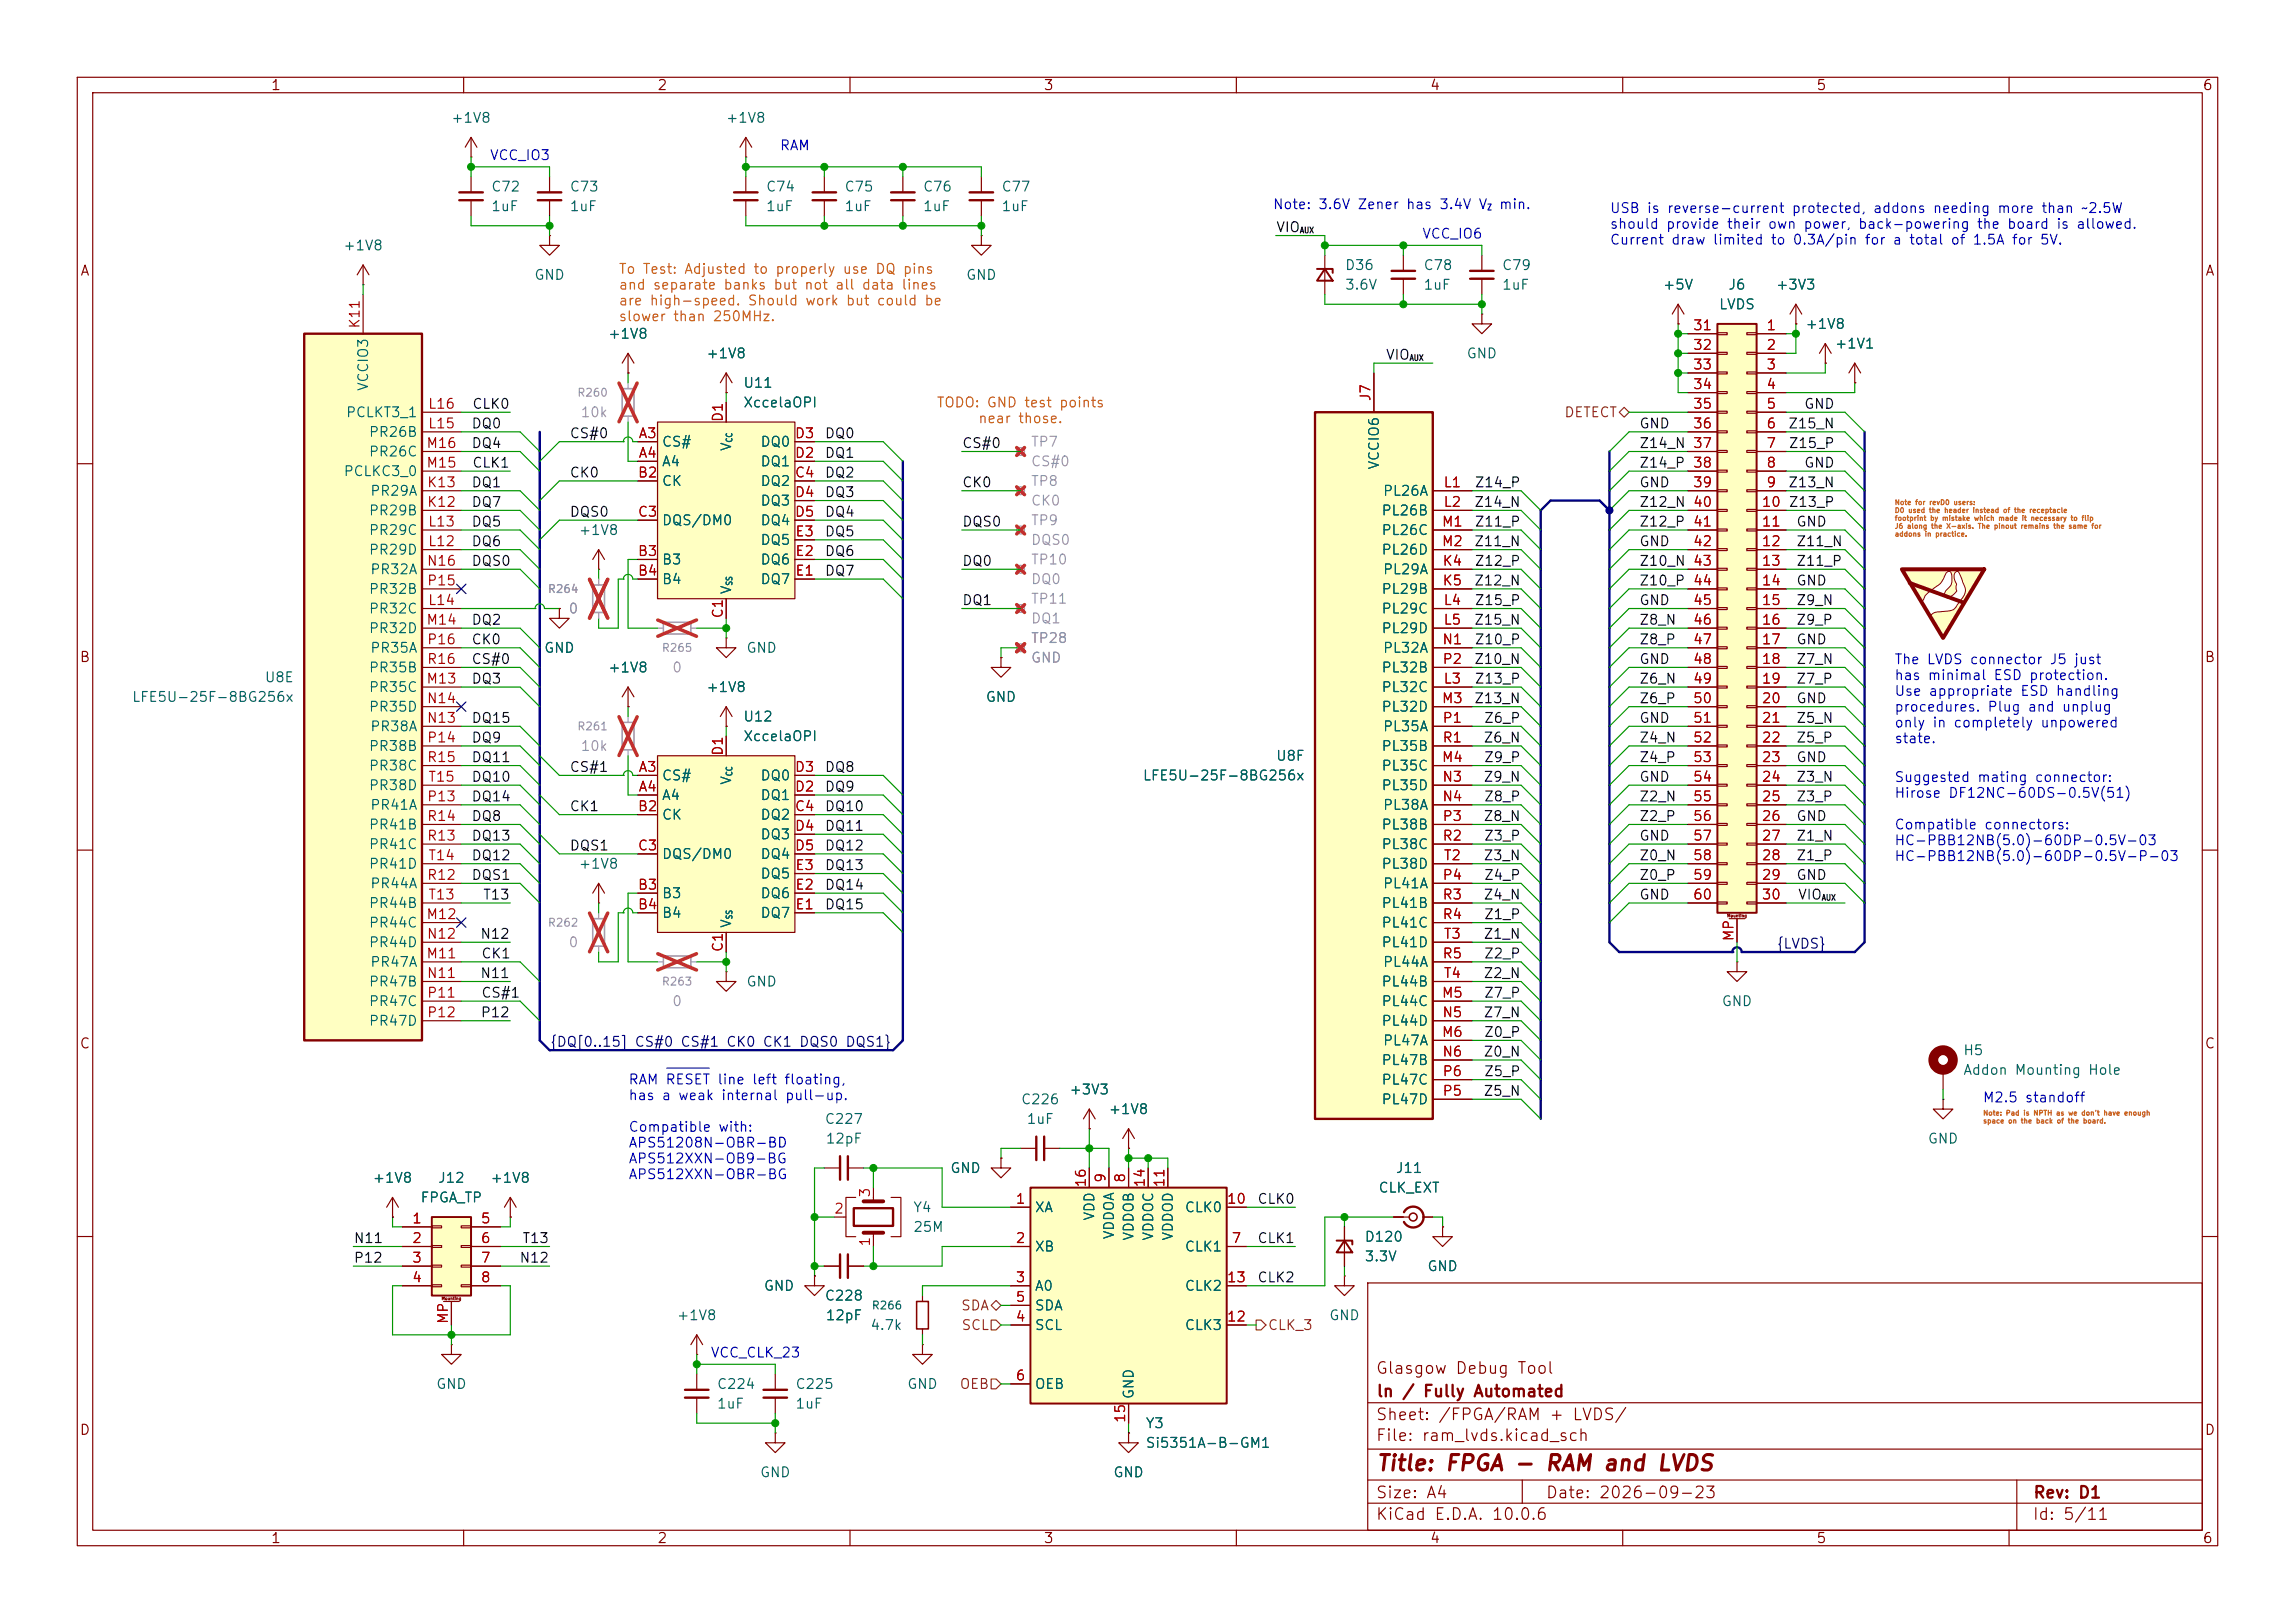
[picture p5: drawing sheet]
<svg xmlns="http://www.w3.org/2000/svg" width="297mm" height="210mm" viewBox="0 0 297 210" stroke-linecap="round" stroke-linejoin="round" font-family="sans-serif">
<defs><g id="words">
<text font-size="2" fill="#840000" x="178" y="190.8">Title: FPGA - RAM and LVDS</text>
<g font-size="1.5" fill="#840000">
<text x="178" y="178.1">Glasgow Debug Tool</text>
<text x="178" y="184.1">Sheet: /FPGA/RAM + LVDS/</text>
<text x="178" y="181.1">ln / Fully Automated</text>
<text x="178" y="186.8">File: ram_lvds.kicad_sch</text>
<text x="178" y="197">KiCad E.D.A. 10.0.6</text>
<text x="178" y="194.2">Size: A4</text>
<text x="200" y="194.2">Date: 2026-09-23</text>
<text x="263" y="197">Id: 5/11</text>
<text x="263" y="194.2">Rev: D1</text>
</g>
<g font-size="1.3" fill="#840000">
<text x="35" y="12">1</text>
<text x="85" y="12">2</text>
<text x="135" y="12">3</text>
<text x="185" y="12">4</text>
<text x="235" y="12">5</text>
<text x="285" y="12">6</text>
<text x="10.3" y="36">A</text>
<text x="285.3" y="36">A</text>
<text x="10.2" y="86">B</text>
<text x="285.2" y="86">B</text>
<text x="10.2" y="136">C</text>
<text x="285.2" y="136">C</text>
<text x="10.2" y="186">D</text>
<text x="285.2" y="186">D</text>
<text x="35" y="200">1</text>
<text x="85" y="200">2</text>
<text x="135" y="200">3</text>
<text x="185" y="200">4</text>
<text x="235" y="200">5</text>
<text x="285" y="200">6</text>
</g>
<g font-size="1.3" fill="#006464">
<text x="58.3" y="16.2">+1V8</text>
<text x="93.9" y="16.2">+1V8</text>
<text x="63.5" y="25.1">C72</text>
<text x="63.5" y="27.6">1uF</text>
<text x="73.6" y="25.1">C73</text>
<text x="73.6" y="27.6">1uF</text>
<text x="99" y="25.1">C74</text>
<text x="99" y="27.6">1uF</text>
<text x="109.2" y="25.1">C75</text>
<text x="109.2" y="27.6">1uF</text>
<text x="119.4" y="25.1">C76</text>
<text x="119.4" y="27.6">1uF</text>
<text x="129.5" y="25.1">C77</text>
<text x="129.5" y="27.6">1uF</text>
<text x="44.3" y="32.7">+1V8</text>
<text x="174" y="35.3">D36</text>
<text x="184.1" y="35.3">C78</text>
<text x="194.3" y="35.3">C79</text>
<text x="69.1" y="36.5">GND</text>
<text x="124.9" y="36.5">GND</text>
<text x="174" y="37.8">3.6V</text>
<text x="184.1" y="37.8">1uF</text>
<text x="194.3" y="37.8">1uF</text>
<text x="215.1" y="37.8">+5V</text>
<text x="222.4" y="40.3">LVDS</text>
<text x="223.6" y="37.8">J6</text>
<text x="229.7" y="37.8">+3V3</text>
<text x="78.6" y="44.1">+1V8</text>
<text x="91.3" y="46.7">+1V8</text>
<text x="189.7" y="46.7">GND</text>
<text x="233.6" y="42.9">+1V8</text>
<text x="237.4" y="45.4">+1V1</text>
<text x="48" y="50.7" transform="rotate(-90 48 50.7)">VCCIO3</text>
<text x="96.1" y="50.5">U11</text>
<text x="96.1" y="53">XccelaOPI</text>
<text x="44.7" y="54.3">PCLKT3_1</text>
<text x="47.6" y="56.8">PR26B</text>
<text x="47.6" y="59.4">PR26C</text>
<text x="85.6" y="58.1">CS#</text>
<text x="94.9" y="58.5" transform="rotate(-90 94.9 58.5)">V</text>
<text x="98.3" y="58.1">DQ0</text>
<text x="44.4" y="61.9">PCLKC3_0</text>
<text x="47.8" y="64.5">PR29A</text>
<text x="85.6" y="60.7">A4</text>
<text x="85.6" y="63.2">CK</text>
<text x="98.3" y="63.2">DQ2</text>
<text x="98.3" y="60.7">DQ1</text>
<text x="98.3" y="65.7">DQ3</text>
<text x="178.8" y="60.8" transform="rotate(-90 178.8 60.8)">VCCIO6</text>
<text x="178.9" y="64.5">PL26A</text>
<text x="47.6" y="67">PR29B</text>
<text x="47.6" y="69.5">PR29C</text>
<text x="74.8" y="69.5">+1V8</text>
<text x="85.6" y="68.3">DQS/DM0</text>
<text x="98.3" y="68.3">DQ4</text>
<text x="98.3" y="70.8">DQ5</text>
<text x="178.7" y="67">PL26B</text>
<text x="178.7" y="69.5">PL26C</text>
<text x="47.6" y="72.1">PR29D</text>
<text x="47.6" y="77.2">PR32B</text>
<text x="47.8" y="74.6">PR32A</text>
<text x="85.6" y="73.4">B3</text>
<text x="85.6" y="75.9">B4</text>
<text x="94.9" y="77" transform="rotate(-90 94.9 77)">V</text>
<text x="98.3" y="75.9">DQ7</text>
<text x="98.3" y="73.4">DQ6</text>
<text x="178.7" y="77.2">PL29B</text>
<text x="178.7" y="72.1">PL26D</text>
<text x="178.9" y="74.6">PL29A</text>
<text x="47.6" y="79.7">PR32C</text>
<text x="47.6" y="82.2">PR32D</text>
<text x="178.7" y="79.7">PL29C</text>
<text x="178.7" y="82.2">PL29D</text>
<text x="34.2" y="88.6">U8E</text>
<text x="47.6" y="89.9">PR35C</text>
<text x="47.6" y="87.3">PR35B</text>
<text x="47.8" y="84.8">PR35A</text>
<text x="70.3" y="84.8">GND</text>
<text x="78.6" y="87.3">+1V8</text>
<text x="91.3" y="89.9">+1V8</text>
<text x="96.5" y="84.8">GND</text>
<text x="178.7" y="89.9">PL32C</text>
<text x="178.7" y="87.3">PL32B</text>
<text x="178.9" y="84.8">PL32A</text>
<text x="17" y="91.1">LFE5U-25F-8BG256x</text>
<text x="47.6" y="92.4">PR35D</text>
<text x="47.8" y="94.9">PR38A</text>
<text x="96.1" y="93.7">U12</text>
<text x="127.5" y="91.1">GND</text>
<text x="178.7" y="92.4">PL32D</text>
<text x="178.9" y="94.9">PL35A</text>
<text x="47.6" y="97.5">PR38B</text>
<text x="47.6" y="100">PR38C</text>
<text x="85.6" y="101.3">CS#</text>
<text x="94.9" y="101.6" transform="rotate(-90 94.9 101.6)">V</text>
<text x="96.1" y="96.2">XccelaOPI</text>
<text x="98.3" y="101.3">DQ0</text>
<text x="147.8" y="101.3">LFE5U-25F-8BG256x</text>
<text x="165" y="98.8">U8F</text>
<text x="178.7" y="100">PL35C</text>
<text x="178.7" y="97.5">PL35B</text>
<text x="47.6" y="107.6">PR41B</text>
<text x="47.6" y="102.6">PR38D</text>
<text x="47.8" y="105.1">PR41A</text>
<text x="85.6" y="103.8">A4</text>
<text x="85.6" y="106.4">CK</text>
<text x="98.3" y="106.4">DQ2</text>
<text x="98.3" y="103.8">DQ1</text>
<text x="178.7" y="102.6">PL35D</text>
<text x="178.7" y="107.6">PL38B</text>
<text x="178.9" y="105.1">PL38A</text>
<text x="47.6" y="110.2">PR41C</text>
<text x="47.6" y="112.7">PR41D</text>
<text x="74.8" y="112.7">+1V8</text>
<text x="85.6" y="111.5">DQS/DM0</text>
<text x="98.3" y="108.9">DQ3</text>
<text x="98.3" y="111.5">DQ4</text>
<text x="98.3" y="114">DQ5</text>
<text x="178.7" y="110.2">PL38C</text>
<text x="178.7" y="112.7">PL38D</text>
<text x="47.6" y="117.8">PR44B</text>
<text x="47.8" y="115.3">PR44A</text>
<text x="85.6" y="116.5">B3</text>
<text x="85.6" y="119.1">B4</text>
<text x="98.3" y="119.1">DQ7</text>
<text x="98.3" y="116.5">DQ6</text>
<text x="178.7" y="117.8">PL41B</text>
<text x="178.9" y="115.3">PL41A</text>
<text x="47.6" y="120.3">PR44C</text>
<text x="47.6" y="122.9">PR44D</text>
<text x="47.8" y="125.4">PR47A</text>
<text x="94.9" y="120.2" transform="rotate(-90 94.9 120.2)">V</text>
<text x="178.7" y="120.3">PL41C</text>
<text x="178.7" y="122.9">PL41D</text>
<text x="178.9" y="125.4">PL44A</text>
<text x="47.6" y="128">PR47B</text>
<text x="47.6" y="130.5">PR47C</text>
<text x="96.5" y="128">GND</text>
<text x="178.7" y="130.5">PL44C</text>
<text x="178.7" y="128">PL44B</text>
<text x="222.7" y="130.5">GND</text>
<text x="47.6" y="133">PR47D</text>
<text x="178.7" y="133">PL44D</text>
<text x="178.9" y="135.6">PL47A</text>
<text x="254" y="136.9">H5</text>
<text x="132" y="143.2">C226</text>
<text x="138.3" y="141.9">+3V3</text>
<text x="178.7" y="138.1">PL47B</text>
<text x="178.7" y="143.2">PL47D</text>
<text x="178.7" y="140.7">PL47C</text>
<text x="254" y="139.4">Addon Mounting Hole</text>
<text x="106.6" y="145.7">C227</text>
<text x="106.8" y="148.3">12pF</text>
<text x="132.8" y="145.7">1uF</text>
<text x="143.4" y="144.5">+1V8</text>
<text x="249.4" y="148.3">GND</text>
<text x="48.1" y="153.4">+1V8</text>
<text x="54.3" y="155.9">FPGA_TP</text>
<text x="56.6" y="153.4">J12</text>
<text x="63.4" y="153.4">+1V8</text>
<text x="122.9" y="152.1">GND</text>
<text x="178.3" y="154.6">CLK_EXT</text>
<text x="180.5" y="152.1">J11</text>
<text x="118.1" y="157.2">Y4</text>
<text x="118.1" y="159.7">25M</text>
<text x="133.8" y="157.2">XA</text>
<text x="141.9" y="158" transform="rotate(-90 141.9 158)">VDD</text>
<text x="144.5" y="160.5" transform="rotate(-90 144.5 160.5)">VDDOA</text>
<text x="147" y="160.6" transform="rotate(-90 147 160.6)">VDDOB</text>
<text x="149.6" y="160.6" transform="rotate(-90 149.6 160.6)">VDDOC</text>
<text x="152.1" y="160.6" transform="rotate(-90 152.1 160.6)">VDDOD</text>
<text x="153.2" y="157.2">CLK0</text>
<text x="176.5" y="161">D120</text>
<text x="98.8" y="167.3">GND</text>
<text x="133.8" y="162.3">XB</text>
<text x="133.8" y="167.3">A0</text>
<text x="153.2" y="162.3">CLK1</text>
<text x="153.2" y="167.3">CLK2</text>
<text x="176.5" y="163.5">3.3V</text>
<text x="184.6" y="164.8">GND</text>
<text x="87.5" y="171.1">+1V8</text>
<text x="106.6" y="168.6">C228</text>
<text x="106.8" y="171.1">12pF</text>
<text x="112.5" y="172.4">4.7k</text>
<text x="133.8" y="172.4">SCL</text>
<text x="133.8" y="169.9">SDA</text>
<text x="153.2" y="172.4">CLK3</text>
<text x="171.9" y="171.1">GND</text>
<text x="56.4" y="180">GND</text>
<text x="92.7" y="180">C224</text>
<text x="92.7" y="182.6">1uF</text>
<text x="102.9" y="180">C225</text>
<text x="102.9" y="182.6">1uF</text>
<text x="117.3" y="180">GND</text>
<text x="133.8" y="180">OEB</text>
<text x="147" y="181.1" transform="rotate(-90 147 181.1)">GND</text>
<text x="148.2" y="185.1">Y3</text>
<text x="98.3" y="191.5">GND</text>
<text x="144" y="191.5">GND</text>
<text x="148.2" y="187.7">Si5351A-B-GM1</text>
</g>
<g font-size="1.3" fill="#0000c2">
<text x="63.3" y="21">VCC_IO3</text>
<text x="100.8" y="19.8">RAM</text>
<text x="164.6" y="27.4">Note: 3.6V Zener has 3.4V V</text>
<text x="193.9" y="27.4">min.</text>
<text x="208.3" y="27.9">USB is reverse-current protected, addons needing more than ~2.5W</text>
<text x="208.3" y="29.9">should provide their own power, back-powering the board is allowed.</text>
<text x="184" y="31.2">VCC_IO6</text>
<text x="208.3" y="32">Current draw limited to 0.3A/pin for a total of 1.5A for 5V.</text>
<text x="245.1" y="86.3">The LVDS connector J5 just</text>
<text x="245.1" y="88.3">has minimal ESD protection.</text>
<text x="245.1" y="90.4">Use appropriate ESD handling</text>
<text x="245.1" y="92.4">procedures. Plug and unplug</text>
<text x="245.1" y="94.4">only in completely unpowered</text>
<text x="245.1" y="101.5">Suggested mating connector:</text>
<text x="245.1" y="96.5">state.</text>
<text x="245.1" y="103.6">Hirose DF12NC-60DS-0.5V(51)</text>
<text x="245.1" y="107.6">Compatible connectors:</text>
<text x="245.1" y="109.7">HC-PBB12NB(5.0)-60DP-0.5V-03</text>
<text x="245.1" y="111.7">HC-PBB12NB(5.0)-60DP-0.5V-P-03</text>
<text x="81.3" y="140.6">RAM RESET line left floating,</text>
<text x="81.3" y="142.7">has a weak internal pull-up.</text>
<text x="256.5" y="143">M2.5 standoff</text>
<text x="81.3" y="146.8">Compatible with:</text>
<text x="81.3" y="148.8">APS51208N-OBR-BD</text>
<text x="81.3" y="150.9">APS512XXN-OB9-BG</text>
<text x="81.3" y="152.9">APS512XXN-OBR-BG</text>
<text x="91.9" y="176">VCC_CLK_23</text>
</g>
<g font-size="1.3" fill="#c60">
<text x="80" y="35.7">To Test: Adjusted to properly use DQ pins</text>
<text x="80" y="37.8">and separate banks but not all data lines</text>
<text x="80" y="39.8">are high-speed. Should work but could be</text>
<text x="80" y="41.9">slower than 250MHz.</text>
<text x="121.1" y="53">TODO: GND test points</text>
<text x="126.5" y="55.1">near those.</text>
</g>
<g font-size="1.3" fill="#0f0f0f">
<text x="165.1" y="30.4">VIO</text>
<text x="179.3" y="46.9">VIO</text>
<text x="61" y="53.2">CLK0</text>
<text x="233.4" y="53.2">GND</text>
<text x="60.9" y="55.8">DQ0</text>
<text x="60.9" y="58.3">DQ4</text>
<text x="73.6" y="57">CS#0</text>
<text x="106.7" y="59.6">DQ1</text>
<text x="106.7" y="57">DQ0</text>
<text x="124.4" y="58.3">CS#0</text>
<text x="212.1" y="55.8">GND</text>
<text x="212.1" y="58.3">Z14_N 37</text>
<text x="231.3" y="55.8">Z15_N</text>
<text x="231.4" y="58.3">Z15_P</text>
<text x="60.9" y="65.9">DQ7</text>
<text x="60.9" y="63.4">DQ1</text>
<text x="61" y="60.8">CLK1</text>
<text x="73.6" y="62.1">CK0</text>
<text x="106.7" y="64.6">DQ3</text>
<text x="106.7" y="62.1">DQ2</text>
<text x="124.4" y="63.4">CK0</text>
<text x="190.7" y="65.9">Z14_N</text>
<text x="190.8" y="63.4">Z14_P</text>
<text x="212.1" y="63.4">GND</text>
<text x="212.1" y="60.8">Z14_P 38</text>
<text x="212.1" y="65.9">Z12_N 40</text>
<text x="231.3" y="63.4">Z13_N</text>
<text x="233.4" y="60.8">GND</text>
<text x="60.9" y="71">DQ6</text>
<text x="60.9" y="68.5">DQ5</text>
<text x="73.6" y="67.2">DQS0</text>
<text x="106.7" y="67.2">DQ4</text>
<text x="106.7" y="69.7">DQ5</text>
<text x="124.4" y="68.5">DQS0</text>
<text x="190.7" y="71">Z11_N</text>
<text x="190.8" y="68.5">Z11_P</text>
<text x="212.1" y="71">GND</text>
<text x="212.1" y="68.5">Z12_P 41</text>
<text x="232.4" y="68.5">GND</text>
<text x="232.4" y="71">Z11_N</text>
<text x="60.9" y="73.5">DQS0</text>
<text x="106.7" y="74.8">DQ7</text>
<text x="106.7" y="72.3">DQ6</text>
<text x="124.4" y="73.5">DQ0</text>
<text x="190.7" y="76.1">Z12_N</text>
<text x="190.8" y="73.5">Z12_P</text>
<text x="212.1" y="73.5">Z10_N 43</text>
<text x="212.1" y="76.1">Z10_P 44</text>
<text x="232.4" y="76.1">GND</text>
<text x="232.4" y="73.5">Z11_P</text>
<text x="60.9" y="81.2">DQ2</text>
<text x="60.9" y="83.7">CK0</text>
<text x="124.4" y="78.6">DQ1</text>
<text x="190.7" y="81.2">Z15_N</text>
<text x="190.8" y="83.7">Z10_P</text>
<text x="190.8" y="78.6">Z15_P</text>
<text x="212.1" y="81.2">Z8_N</text>
<text x="212.1" y="78.6">GND</text>
<text x="212.1" y="83.7">Z8_P</text>
<text x="232.4" y="78.6">Z9_N</text>
<text x="232.4" y="81.2">Z9_P</text>
<text x="232.4" y="83.7">GND</text>
<text x="60.9" y="88.8">DQ3</text>
<text x="60.9" y="86.2">CS#0</text>
<text x="190.7" y="86.2">Z10_N</text>
<text x="190.8" y="88.8">Z13_P</text>
<text x="212.1" y="88.8">Z6_N</text>
<text x="212.1" y="86.2">GND</text>
<text x="232.4" y="86.2">Z7_N</text>
<text x="232.4" y="88.8">Z7_P</text>
<text x="60.9" y="93.9">DQ15</text>
<text x="190.7" y="91.3">Z13_N</text>
<text x="192" y="93.9">Z6_P</text>
<text x="212.1" y="91.3">Z6_P</text>
<text x="212.1" y="93.9">GND</text>
<text x="232.4" y="93.9">Z5_N</text>
<text x="232.4" y="91.3">GND</text>
<text x="60.9" y="98.9">DQ11</text>
<text x="60.9" y="96.4">DQ9</text>
<text x="60.9" y="101.5">DQ10</text>
<text x="73.6" y="100.2">CS#1</text>
<text x="106.7" y="100.2">DQ8</text>
<text x="191.9" y="96.4">Z6_N</text>
<text x="191.9" y="101.5">Z9_N</text>
<text x="192" y="98.9">Z9_P</text>
<text x="212.1" y="96.4">Z4_N</text>
<text x="212.1" y="101.5">GND</text>
<text x="212.1" y="98.9">Z4_P</text>
<text x="232.4" y="96.4">Z5_P</text>
<text x="232.4" y="101.5">Z3_N</text>
<text x="232.4" y="98.9">GND</text>
<text x="60.9" y="104">DQ14</text>
<text x="60.9" y="106.6">DQ8</text>
<text x="73.6" y="105.3">CK1</text>
<text x="106.7" y="107.8">DQ11</text>
<text x="106.7" y="102.7">DQ9</text>
<text x="106.7" y="105.3">DQ10</text>
<text x="191.9" y="106.6">Z8_N</text>
<text x="192" y="104">Z8_P</text>
<text x="212.1" y="106.6">Z2_P</text>
<text x="212.1" y="104">Z2_N</text>
<text x="232.4" y="106.6">GND</text>
<text x="232.4" y="104">Z3_P</text>
<text x="60.9" y="111.6">DQ12</text>
<text x="60.9" y="109.1">DQ13</text>
<text x="73.6" y="110.4">DQS1</text>
<text x="106.7" y="112.9">DQ13</text>
<text x="106.7" y="110.4">DQ12</text>
<text x="191.9" y="111.6">Z3_N</text>
<text x="192" y="109.1">Z3_P</text>
<text x="212.1" y="111.6">Z0_N</text>
<text x="212.1" y="109.1">GND</text>
<text x="232.4" y="109.1">Z1_N</text>
<text x="232.4" y="111.6">Z1_P</text>
<text x="60.9" y="114.2">DQS1</text>
<text x="62.4" y="116.7">T13</text>
<text x="106.7" y="115.4">DQ14</text>
<text x="106.7" y="118">DQ15</text>
<text x="191.9" y="116.7">Z4_N</text>
<text x="192" y="114.2">Z4_P</text>
<text x="192" y="119.3">Z1_P</text>
<text x="212.1" y="114.2">Z0_P</text>
<text x="212.1" y="116.7">GND</text>
<text x="232.4" y="114.2">GND</text>
<text x="232.6" y="116.7">VIO</text>
<text x="62.1" y="121.8">N12</text>
<text x="62.2" y="124.3">CK1</text>
<text x="191.9" y="121.8">Z1_N</text>
<text x="192" y="124.3">Z2_P</text>
<text x="62.1" y="126.9">N11</text>
<text x="62.1" y="132">P12</text>
<text x="62.2" y="129.4">CS#1</text>
<text x="191.9" y="132">Z7_N</text>
<text x="191.9" y="126.9">Z2_N</text>
<text x="192" y="129.4">Z7_P</text>
<text x="191.9" y="137">Z0_N</text>
<text x="192" y="134.5">Z0_P</text>
<text x="191.9" y="142.1">Z5_N</text>
<text x="192" y="139.6">Z5_P</text>
<text x="45.7" y="161.2">N11</text>
<text x="67.5" y="161.2">T13</text>
<text x="162.6" y="156.1">CLK0</text>
<text x="162.6" y="161.2">CLK1</text>
<text x="45.7" y="163.7">P12</text>
<text x="67.1" y="163.7">N12</text>
<text x="162.6" y="166.2">CLK2</text>
</g>
<g font-size="1.3" fill="#a90000">
<text x="46.9" y="42.6" transform="rotate(-90 46.9 42.6)">K11</text>
<text x="219" y="43">31</text>
<text x="219" y="45.6">32</text>
<text x="228.5" y="43">1</text>
<text x="228.5" y="45.6">2</text>
<text x="55.3" y="53.2">L16</text>
<text x="177.7" y="52" transform="rotate(-90 177.7 52)">J7</text>
<text x="219" y="48.1">33</text>
<text x="219" y="50.7">34</text>
<text x="219" y="53.2">35</text>
<text x="228.5" y="48.1">3</text>
<text x="228.5" y="50.7">4</text>
<text x="228.5" y="53.2">5</text>
<text x="55.1" y="58.3">M16</text>
<text x="55.3" y="55.7">L15</text>
<text x="82.5" y="57">A3</text>
<text x="82.5" y="59.6">A4</text>
<text x="93.8" y="54.7" transform="rotate(-90 93.8 54.7)">D1</text>
<text x="102.8" y="59.6">D2</text>
<text x="102.8" y="57">D3</text>
<text x="219" y="55.7">36</text>
<text x="219" y="58.3">37</text>
<text x="228.5" y="55.7">6</text>
<text x="228.5" y="58.3">7</text>
<text x="55.1" y="60.8">M15</text>
<text x="55.2" y="65.9">K12</text>
<text x="55.2" y="63.4">K13</text>
<text x="82.5" y="62.1">B2</text>
<text x="102.8" y="62.1">C4</text>
<text x="102.8" y="64.6">D4</text>
<text x="186.7" y="63.4">L1</text>
<text x="186.7" y="65.9">L2</text>
<text x="219" y="63.4">39</text>
<text x="219" y="60.8">38</text>
<text x="219" y="65.9">40</text>
<text x="227.9" y="65.9">10 Z13_P</text>
<text x="227.9" y="65.9">10</text>
<text x="228.5" y="60.8">8</text>
<text x="228.5" y="63.4">9</text>
<text x="55.3" y="71">L12</text>
<text x="55.3" y="68.4">L13</text>
<text x="82.5" y="67.2">C3</text>
<text x="102.8" y="67.2">D5</text>
<text x="102.8" y="69.7">E3</text>
<text x="186.5" y="68.4">M1</text>
<text x="186.5" y="71">M2</text>
<text x="219" y="71">42</text>
<text x="219" y="68.4">41</text>
<text x="227.9" y="68.4">11</text>
<text x="227.9" y="71">12</text>
<text x="55.1" y="73.5">N16</text>
<text x="55.2" y="76.1">P15</text>
<text x="82.5" y="72.3">B3</text>
<text x="82.5" y="74.8">B4</text>
<text x="102.8" y="74.8">E1</text>
<text x="102.8" y="72.3">E2</text>
<text x="186.6" y="73.5">K4</text>
<text x="186.6" y="76.1">K5</text>
<text x="219" y="73.5">43</text>
<text x="219" y="76.1">44</text>
<text x="227.9" y="73.5">13</text>
<text x="227.9" y="76.1">14</text>
<text x="55.1" y="81.1">M14</text>
<text x="55.2" y="83.7">P16</text>
<text x="55.3" y="78.6">L14</text>
<text x="93.8" y="80.1" transform="rotate(-90 93.8 80.1)">C1</text>
<text x="186.6" y="83.7">N1</text>
<text x="186.7" y="78.6">L4</text>
<text x="186.7" y="81.1">L5</text>
<text x="219" y="78.6">45</text>
<text x="219" y="81.1">46</text>
<text x="219" y="83.7">47</text>
<text x="227.9" y="78.6">15</text>
<text x="227.9" y="81.1">16</text>
<text x="227.9" y="83.7">17</text>
<text x="55.1" y="88.8">M13</text>
<text x="55.2" y="86.2">R16</text>
<text x="186.6" y="86.2">P2</text>
<text x="186.7" y="88.8">L3</text>
<text x="219" y="86.2">48</text>
<text x="219" y="88.8">49</text>
<text x="227.9" y="86.2">18</text>
<text x="227.9" y="88.8">19</text>
<text x="55.1" y="93.8">N13</text>
<text x="55.1" y="91.3">N14</text>
<text x="186.5" y="91.3">M3</text>
<text x="186.6" y="93.8">P1</text>
<text x="219" y="91.3">50</text>
<text x="219" y="93.8">51</text>
<text x="227.9" y="91.3">20</text>
<text x="227.9" y="93.8">21</text>
<text x="55.2" y="96.4">P14</text>
<text x="55.2" y="98.9">R15</text>
<text x="55.3" y="101.5">T15</text>
<text x="82.5" y="100.2">A3</text>
<text x="93.8" y="97.9" transform="rotate(-90 93.8 97.9)">D1</text>
<text x="102.8" y="100.2">D3</text>
<text x="186.5" y="98.9">M4</text>
<text x="186.6" y="101.5">N3</text>
<text x="186.6" y="96.4">R1</text>
<text x="219" y="96.4">52</text>
<text x="219" y="98.9">53</text>
<text x="219" y="101.5">54</text>
<text x="227.9" y="96.4">22</text>
<text x="227.9" y="98.9">23</text>
<text x="227.9" y="101.5">24</text>
<text x="55.2" y="104">P13</text>
<text x="55.2" y="106.5">R14</text>
<text x="82.5" y="105.3">B2</text>
<text x="82.5" y="102.7">A4</text>
<text x="102.8" y="105.3">C4</text>
<text x="102.8" y="102.7">D2</text>
<text x="102.8" y="107.8">D4</text>
<text x="186.6" y="104">N4</text>
<text x="186.6" y="106.5">P3</text>
<text x="219" y="104">55</text>
<text x="219" y="106.5">56</text>
<text x="227.9" y="104">25</text>
<text x="227.9" y="106.5">26</text>
<text x="55.2" y="109.1">R13</text>
<text x="55.3" y="111.6">T14</text>
<text x="82.5" y="110.4">C3</text>
<text x="102.8" y="110.4">D5</text>
<text x="102.8" y="112.9">E3</text>
<text x="186.6" y="109.1">R2</text>
<text x="186.7" y="111.6">T2</text>
<text x="219" y="109.1">57</text>
<text x="219" y="111.6">58</text>
<text x="227.9" y="109.1">27</text>
<text x="227.9" y="111.6">28</text>
<text x="55.1" y="119.2">M12</text>
<text x="55.2" y="114.2">R12</text>
<text x="55.3" y="116.7">T13</text>
<text x="82.5" y="115.4">B3</text>
<text x="82.5" y="118">B4</text>
<text x="102.8" y="118">E1</text>
<text x="102.8" y="115.4">E2</text>
<text x="186.6" y="114.2">P4</text>
<text x="186.6" y="116.7">R3</text>
<text x="186.6" y="119.2">R4</text>
<text x="219" y="114.2">59</text>
<text x="219" y="116.7">60</text>
<text x="227.9" y="114.2">29</text>
<text x="227.9" y="116.7">30</text>
<text x="55.1" y="124.3">M11</text>
<text x="55.1" y="121.8">N12</text>
<text x="93.8" y="123.3" transform="rotate(-90 93.8 123.3)">C1</text>
<text x="186.6" y="124.3">R5</text>
<text x="186.7" y="121.8">T3</text>
<text x="224.7" y="121.9" transform="rotate(-90 224.7 121.9)">MP</text>
<text x="55.1" y="126.9">N11</text>
<text x="55.2" y="129.4">P11</text>
<text x="55.2" y="131.9">P12</text>
<text x="186.5" y="129.4">M5</text>
<text x="186.6" y="131.9">N5</text>
<text x="186.7" y="126.9">T4</text>
<text x="186.5" y="134.5">M6</text>
<text x="186.6" y="137">N6</text>
<text x="186.6" y="142.1">P5</text>
<text x="186.6" y="139.6">P6</text>
<text x="112.9" y="155" transform="rotate(-90 112.9 155)">3</text>
<text x="140.8" y="153.7" transform="rotate(-90 140.8 153.7)">16</text>
<text x="143.4" y="153.1" transform="rotate(-90 143.4 153.1)">9</text>
<text x="145.9" y="153.1" transform="rotate(-90 145.9 153.1)">8</text>
<text x="148.5" y="153.7" transform="rotate(-90 148.5 153.7)">14</text>
<text x="151" y="153.7" transform="rotate(-90 151 153.7)">11</text>
<text x="53.2" y="158.6">1</text>
<text x="53.2" y="161.2">2</text>
<text x="62.1" y="158.6">5</text>
<text x="62.1" y="161.2">6</text>
<text x="107.9" y="157.3">2</text>
<text x="112.9" y="161.4" transform="rotate(-90 112.9 161.4)">1</text>
<text x="131.3" y="156.1">1</text>
<text x="131.3" y="161.2">2</text>
<text x="158.7" y="156.1">10</text>
<text x="159.3" y="161.2">7</text>
<text x="53.2" y="163.7">3</text>
<text x="53.2" y="166.2">4</text>
<text x="62.1" y="163.7">7</text>
<text x="62.1" y="166.2">8</text>
<text x="131.3" y="166.2">3</text>
<text x="158.7" y="166.2">13</text>
<text x="58.3" y="171.4" transform="rotate(-90 58.3 171.4)">MP</text>
<text x="131.3" y="171.3">4</text>
<text x="131.3" y="168.8">5</text>
<text x="158.7" y="171.3">12</text>
<text x="131.3" y="178.9">6</text>
<text x="145.9" y="184.2" transform="rotate(-90 145.9 184.2)">15</text>
</g>
<g font-size="1.3" fill="#989898">
<text x="75.1" y="54.3">10k</text>
<text x="133.3" y="58.1">TP7</text>
<text x="133.3" y="63.2">TP8</text>
<text x="133.3" y="65.7">CK0</text>
<text x="133.3" y="60.7">CS#0</text>
<text x="133.3" y="68.3">TP9</text>
<text x="133.3" y="70.8">DQS0</text>
<text x="133.3" y="73.4">TP10</text>
<text x="133.3" y="75.9">DQ0</text>
<text x="73.5" y="79.7">0</text>
<text x="133.3" y="78.4">TP11</text>
<text x="133.3" y="81">DQ1</text>
<text x="133.3" y="83.5">TP28</text>
<text x="86.9" y="87.3">0</text>
<text x="133.3" y="86.1">GND</text>
<text x="75.1" y="97.5">10k</text>
<text x="73.5" y="122.9">0</text>
<text x="86.9" y="130.5">0</text>
</g>
<g font-size="1.3" fill="#725600">
<text x="202.4" y="54.3">DETECT</text>
<text x="124.3" y="169.9">SDA</text>
<text x="124.3" y="172.4">SCL</text>
<text x="164" y="172.4">CLK_3</text>
<text x="124.1" y="180">OEB</text>
</g>
<g font-size="1.3" fill="#000084">
<text x="229.8" y="123.1">{LVDS}</text>
<text x="71.1" y="135.8">{DQ[0..15] CS#0 CS#1 CK0 CK1 DQS0 DQS1}</text>
</g>
<g font-size="1" fill="#989898">
<text x="74.6" y="51.6">R260</text>
<text x="70.8" y="77">R264</text>
<text x="85.6" y="84.6">R265</text>
<text x="74.6" y="94.7">R261</text>
<text x="70.8" y="120.1">R262</text>
<text x="85.6" y="127.8">R263</text>
</g>
<text font-size="1" fill="#006464" x="112.7" y="169.7">R266</text>
<text font-size=".8" fill="#0000c2" x="192.4" y="27.4">Z</text>
<g font-size=".8" fill="#0f0f0f">
<text x="168.2" y="30.4">AUX</text>
<text x="182.4" y="46.9">AUX</text>
<text x="235.7" y="116.7">AUX</text>
</g>
<g font-size=".8" fill="#006464">
<text x="95" y="57.3" transform="rotate(-90 95 57.3)">CC</text>
<text x="95" y="75.8" transform="rotate(-90 95 75.8)">SS</text>
<text x="95" y="100.5" transform="rotate(-90 95 100.5)">CC</text>
<text x="95" y="119" transform="rotate(-90 95 119)">SS</text>
</g>
<g font-size=".6" fill="#c60">
<text x="245.1" y="65.5">Note for revD0 users:</text>
<text x="245.1" y="66.5">D0 used the header instead of the receptacle</text>
<text x="245.1" y="67.5">footprint by mistake which made it necessary to flip</text>
<text x="245.1" y="68.6">J6 along the X-axis. The pinout remains the same for</text>
<text x="245.1" y="69.6">addons in practice.</text>
<text x="256.6" y="144.5">Note: Pad is NPTH as we don't have enough</text>
<text x="256.6" y="145.5">space on the back of the board.</text>
</g>
<g font-size=".4" fill="#840000">
<text x="223.5" y="118.8">Mounting</text>
<text x="57.1" y="168.3">Mounting</text>
</g>
</g></defs>
<g fill="none" stroke="#840000" stroke-width=".15">
<path d="M10 10h277v190h-277zM12 12h273v186h-273zM60 10v2M110 10v2M160 10v2M210 10v2M260 10v2M10 60h2M285 60h2M10 110h2M285 110h2M10 160h2"/>
<path d="M119.4 174v1.3h1.2l-1.2 1.2-1.3-1.2h1.3M119.4 174h.1M177 166h108v32h-108zM285 160h2M60 198v2M110 198v2M160 198v2M177 194.5h108M177 191.5h108M177 187.5h108M177 181.5h108M197 191.5v3"/>
<path d="M210 198v2M260 198v2M261 191.5v6.5"/>
</g>
<path d="M222.2 41.9h5.1v76.2h-5.1z" fill="#ffffc2"/>
<path d="M222.2 41.9h5.1v76.2h-5.1z" fill="none" stroke="#840000" stroke-width=".25"/>
<g fill="none" stroke="#840000" stroke-width=".15">
<path d="M127 30.5v1.3h1.3l-1.3 1.2-1.3-1.2h1.3M127 30.5h.1M217.2 39.4l.7 1.2M217.2 39.4l-.8 1.2M217.2 39.4v2.5M232.4 39.4l-.8 1.2M232.4 39.4l.8 1.2M232.4 39.4v2.5M94 50.8h.1M94 48.3l-.8 1.2M94 48.3l.7 1.2M94 48.3v2.5"/>
<path d="M217.2 41.9h.1M218.4 43.2h3.8M218.4 45.7h3.8M218.4 48.3h3.8M218.4 50.8h3.8M218.4 53.3h3.8M218.4 55.9h3.8M218.4 58.4h3.8M222.2 43.1h1.3v.2h-1.3zM222.2 45.6h1.3v.2h-1.3zM222.2 48.1h1.3v.3h-1.3zM222.2 50.7h1.3v.2h-1.3z"/>
<path d="M222.2 53.2h1.3v.3h-1.3zM222.2 55.8h1.3v.2h-1.3zM222.2 58.3h1.3v.2h-1.3zM226.1 43.1h1.2v.2h-1.2zM226.1 45.6h1.2v.2h-1.2zM226.1 48.1h1.2v.3h-1.2zM226.1 50.7h1.2v.2h-1.2zM226.1 53.2h1.2v.3h-1.2zM226.1 55.8h1.2v.2h-1.2zM226.1 58.3h1.2v.2h-1.2zM227.3 43.2h3.8M227.3 45.7h3.8"/>
<path d="M227.3 48.3h3.8M227.3 50.8h3.8M227.3 53.3h3.8M227.3 55.9h3.8M227.3 58.4h3.8M232.4 41.9h.1M218.4 61h3.8M218.4 63.5h3.8M218.4 66h3.8M218.4 68.6h3.8M218.4 71.1h3.8M218.4 73.7h3.8"/>
<path d="M218.4 76.2h3.8M218.4 78.7h3.8M222.2 60.8h1.3v.3h-1.3zM222.2 63.4h1.3v.2h-1.3zM222.2 65.9h1.3v.3h-1.3zM222.2 68.5h1.3v.2h-1.3zM222.2 71h1.3v.2h-1.3zM222.2 73.5h1.3v.3h-1.3zM222.2 76.1h1.3v.2h-1.3zM222.2 78.6h1.3v.3h-1.3zM226.1 60.8h1.2v.3h-1.2zM226.1 63.4h1.2v.2h-1.2z"/>
<path d="M226.1 65.9h1.2v.3h-1.2zM226.1 68.5h1.2v.2h-1.2zM226.1 71h1.2v.2h-1.2zM226.1 73.5h1.2v.3h-1.2zM226.1 76.1h1.2v.2h-1.2zM226.1 78.6h1.2v.3h-1.2zM227.3 61h3.8M227.3 63.5h3.8M227.3 66h3.8M227.3 68.6h3.8M227.3 71.1h3.8M227.3 73.7h3.8"/>
<path d="M227.3 76.2h3.8M227.3 78.7h3.8M94 94h.1M94 82.6v1.2h1.2l-1.2 1.3-1.3-1.3h1.3M94 82.6h.1M94 91.4v2.6M94 91.4l-.8 1.3M94 91.4l.7 1.3M218.4 81.3h3.8M218.4 83.8h3.8M218.4 86.4h3.8M218.4 88.9h3.8"/>
<path d="M218.4 91.4h3.8M218.4 94h3.8M218.4 96.5h3.8M218.4 99.1h3.8M222.2 81.2h1.3v.2h-1.3zM222.2 83.7h1.3v.2h-1.3zM222.2 86.2h1.3v.3h-1.3zM222.2 88.8h1.3v.2h-1.3zM222.2 91.3h1.3v.3h-1.3zM222.2 93.9h1.3v.2h-1.3zM222.2 96.4h1.3v.2h-1.3zM222.2 98.9h1.3v.3h-1.3z"/>
<path d="M226.1 81.2h1.2v.2h-1.2zM226.1 83.7h1.2v.2h-1.2zM226.1 86.2h1.2v.3h-1.2zM226.1 88.8h1.2v.2h-1.2zM226.1 91.3h1.2v.3h-1.2zM226.1 93.9h1.2v.2h-1.2zM226.1 96.4h1.2v.2h-1.2zM226.1 98.9h1.2v.3h-1.2zM227.3 81.3h3.8M227.3 83.8h3.8M227.3 86.4h3.8M227.3 88.9h3.8"/>
<path d="M227.3 91.4h3.8M227.3 94h3.8M227.3 96.5h3.8M227.3 99.1h3.8M218.4 101.6h3.8M218.4 104.1h3.8M218.4 106.7h3.8M218.4 109.2h3.8M218.4 111.8h3.8M218.4 114.3h3.8M218.4 116.8h3.8M222.2 101.5h1.3v.2h-1.3z"/>
<path d="M222.2 104h1.3v.3h-1.3zM222.2 106.6h1.3v.2h-1.3zM222.2 109.1h1.3v.2h-1.3zM222.2 111.6h1.3v.3h-1.3zM222.2 114.2h1.3v.2h-1.3zM222.2 116.7h1.3v.3h-1.3zM223.8 118.9h2M224.8 118.9v3M226.1 101.5h1.2v.2h-1.2zM226.1 104h1.2v.3h-1.2zM226.1 106.6h1.2v.2h-1.2zM226.1 109.1h1.2v.2h-1.2z"/>
<path d="M226.1 111.6h1.2v.3h-1.2zM226.1 114.2h1.2v.2h-1.2zM226.1 116.7h1.2v.3h-1.2zM227.3 101.6h3.8M227.3 104.1h3.8M227.3 106.7h3.8M227.3 109.2h3.8M227.3 111.8h3.8M227.3 114.3h3.8M227.3 116.8h3.8M119.4 167.6v.8M119.4 172v.7"/>
</g>
<path d="M118.6 168.4h1.5v3.6h-1.5z" fill="none" stroke="#840000" stroke-width=".2"/>
<path d="M39.4 43.2h15.2v91.4h-15.2z" fill="#ffffc2"/>
<path d="M39.4 43.2h15.2v91.4h-15.2z" fill="none" stroke="#840000" stroke-width=".3"/>
<g fill="none" stroke="#840000" stroke-width=".15">
<path d="M47 38.1v5.1M54.6 55.9h5.1M54.6 53.3h5.1M54.6 58.4h5.1M236.2 47h.1M236.2 44.5l-.7 1.2M236.2 44.5l.8 1.2M236.2 44.5v2.5M54.6 66h5.1M54.6 63.5h5.1M54.6 71.1h5.1M54.6 68.6h5.1"/>
<path d="M54.6 78.7h5.1M54.6 61h5.1M54.6 73.7h5.1M54.6 76.2h5.1M54.6 88.9h5.1M54.6 81.3h5.1M54.6 94h5.1M54.6 91.4h5.1M54.6 96.5h5.1M54.6 83.8h5.1M54.6 99.1h5.1M54.6 86.4h5.1"/>
<path d="M54.6 119.4h5.1M54.6 104.1h5.1M54.6 114.3h5.1M54.6 109.2h5.1M54.6 106.7h5.1M54.6 116.8h5.1M54.6 111.8h5.1M54.6 101.6h5.1M54.6 124.5h5.1M54.6 127h5.1M54.6 121.9h5.1M54.6 129.5h5.1"/>
<path d="M54.6 132.1h5.1M129.5 149.9v1.2h1.3l-1.3 1.3-1.2-1.3h1.2M129.5 149.9h.1M146 185.4v1.3h1.3l-1.3 1.3-1.2-1.3h1.2M146 185.4h.1"/>
</g>
<path d="M80.5 93.5h1.5v3.5h-1.5z" fill="none" stroke="#a1a1a1" stroke-width=".2"/>
<path d="M81.3 92.7v.8M81.3 97v.8" fill="none" stroke="#a1a1a1" stroke-width=".15"/>
<path d="M80.1 92.7l2.4 5.1M82.5 92.7l-2.4 5.1" fill="none" stroke="#e12e31" stroke-width=".46"/>
<path d="M133.3 153.7h25.4v27.9h-25.4z" fill="#ffffc2"/>
<path d="M133.3 153.7h25.4v27.9h-25.4z" fill="none" stroke="#840000" stroke-width=".25"/>
<g fill="none" stroke="#840000" stroke-width=".15">
<path d="M127 22.9v2M127 25.9v2M181.6 33v2.1M181.6 36.1v2M191.8 33v2.1M191.8 36.1v2M77.5 116.8h.1M77.5 114.3l-.8 1.3M77.5 114.3l.7 1.3M77.5 114.3v2.5M106.7 151.1h2M109.7 151.1h2.1"/>
<path d="M130.8 156.2h2.5M141 151.1v2.6M143.5 151.1v2.6M146 151.1v2.6M148.6 151.1v2.6M151.1 151.1v2.6M158.7 156.2h2.6M130.8 161.3h2.5M130.8 166.4h2.5M130.8 171.5h2.5M130.8 168.9h2.5M130.8 179.1h2.5"/>
<path d="M158.7 161.3h2.6M158.7 166.4h2.6M158.7 171.5h2.6M100.3 185.4v1.3h1.3l-1.3 1.3-1.2-1.3h1.2M100.3 185.4h.1M146 181.6v2.6"/>
</g>
<path d="M125.5 24.9h3M125.5 25.9h3M180.1 35.1h3M180.1 36.1h3M190.2 35.1h3.1M190.2 36.1h3.1M108.7 149.6v3.1M109.7 149.6v3.1" fill="none" stroke="#840000" stroke-width=".3"/>
<path d="M76.7 75.7h1.5v3.5h-1.5zM85.9 80.5h3.5v1.5h-3.5z" fill="none" stroke="#a1a1a1" stroke-width=".2"/>
<path d="M77.5 74.9v.8M77.5 79.2v.8M85.1 81.3h.8M89.4 81.3h.8" fill="none" stroke="#a1a1a1" stroke-width=".15"/>
<path d="M76.3 75l2.3 5M78.6 75l-2.3 5M85.1 80.2l5 2.1M90.1 80.2l-5 2.1" fill="none" stroke="#e12e31" stroke-width=".46"/>
<path d="M85.1 97.8h17.8v22.9h-17.8z" fill="#ffffc2"/>
<g fill="none" stroke="#840000" stroke-width=".15">
<path d="M85.1 97.8h17.8v22.9h-17.8zM94 95.3v2.5M82.5 100.3h2.6M82.5 102.9h2.6M82.5 105.4h2.6M82.5 115.6h2.6M82.5 118.1h2.6M82.5 110.5h2.6M102.9 100.3h2.5M102.9 102.9h2.5M102.9 105.4h2.5M102.9 115.6h2.5"/>
<path d="M102.9 118.1h2.5M102.9 110.5h2.5M102.9 108h2.5M102.9 113h2.5M94 120.7v2.5"/>
</g>
<path d="M246.1 73.6h10.8l-5.4 9-.4-.6-1.4-2.2a1.53 1.53 0 0 1 1.5-.7h.3a1.73 1.73 0 0 0 1.7-.6l.4-.6a1.86 1.86 0 0 0 .4-2.7 2.27 2.27 0 0 0-.7-1.3 .77 .77 0 0 0-.3 1.2l.2 .5-.1 .5 .1 .4-.4 .5-.6 .3a.4 .4 0 0 1-.5-.2l-.1-.1v-.2a1.51 1.51 0 0 1 .7-.9l.1-.1a1.9 1.9 0 0 0 .1-1.6l-.1-.2h-.3a1.25 1.25 0 0 0-.6 .9 4.9 4.9 0 0 1-1.7 1.6 2.07 2.07 0 0 0-.9 1.2l-.3 .2z" fill="#ffffc2"/>
<path d="M246.1 73.7h10.7l-5.3 8.9zM247.1 75.4l7 2.6M111.8 159.5h2.5M111.8 155.4h2.5" fill="none" stroke="#840000" stroke-width=".51"/>
<path d="M246.1 73.6h10.8l-5.4 9-.4-.6-1.4-2.2a1.53 1.53 0 0 1 1.5-.7h.3a1.73 1.73 0 0 0 1.7-.6l.4-.6a1.86 1.86 0 0 0 .4-2.7 2.27 2.27 0 0 0-.7-1.3 .77 .77 0 0 0-.3 1.2l.2 .5-.1 .5 .1 .4-.4 .5-.6 .3a.4 .4 0 0 1-.5-.2l-.1-.1v-.2a1.51 1.51 0 0 1 .7-.9l.1-.1a1.9 1.9 0 0 0 .1-1.6l-.1-.2h-.3a1.25 1.25 0 0 0-.6 .9 4.9 4.9 0 0 1-1.7 1.6 2.07 2.07 0 0 0-.9 1.2l-.3 .2z" fill="none" stroke="#840000" stroke-width=".13"/>
<path d="M80.5 50.3h1.5v3.5h-1.5zM76.7 118.9h1.5v3.5h-1.5zM85.9 123.7h3.5v1.5h-3.5z" fill="none" stroke="#a1a1a1" stroke-width=".2"/>
<path d="M81.3 49.5v.8M81.3 53.8v.8M77.5 118.1v.8M77.5 122.4v.8M85.1 124.5h.8M89.4 124.5h.8" fill="none" stroke="#a1a1a1" stroke-width=".15"/>
<path d="M80.1 49.6l2.4 5M82.5 49.6l-2.4 5M76.3 118.1l2.3 5.1M78.6 118.1l-2.3 5.1M85.1 123.4l5 2.1M90.1 123.4l-5 2.1" fill="none" stroke="#e12e31" stroke-width=".46"/>
<g fill="none" stroke="#840000" stroke-width=".15">
<path d="M96.5 17.8v2.5M96.5 17.8l-.7 1.3M96.5 17.8l.8 1.3M71.1 30.5v1.3h1.3l-1.3 1.2-1.3-1.2h1.3M71.1 30.5h.1M71.1 22.9v2M71.1 25.9v2M96.5 20.3h.1M96.5 22.9v2M96.5 25.9v2M106.7 22.9v2M106.7 25.9v2"/>
<path d="M116.8 22.9v2M116.8 25.9v2M171.4 33v5.1M81.3 48.3h.1M81.3 45.7l-.8 1.3M81.3 45.7l.7 1.3M81.3 45.7v2.6M191.8 40.6v1.3h1.2l-1.2 1.3-1.3-1.3h1.3M191.8 40.6h.1M240 49.5h.1M240 47l-.7 1.3M240 47l.8 1.3"/>
<path d="M240 47v2.5M72.4 78.7v1.3h1.3l-1.3 1.3-1.3-1.3h1.3M72.4 78.7h.1M94 125.7v1.3h1.2l-1.2 1.3-1.3-1.3h1.3M94 125.7h.1M251.5 138.4v2.6M50.8 157.5h.1M50.8 154.9l-.8 1.3M50.8 154.9l.8 1.3M50.8 154.9v2.6M66 157.5h.1M66 154.9l-.7 1.3"/>
<path d="M66 154.9l.8 1.3M66 154.9v2.6M107.9 157.5h1.6M110.7 154.9h-1.2v5.1h1.2M113 153.7v1.7M113 159.5v1.8M115.3 154.9h1.3v5.1h-1.3M132.1 148.6h2M135.1 148.6h2.1M141 146.1h.1M141 143.5l-.8 1.3M141 143.5l.7 1.3"/>
<path d="M141 143.5v2.6M146 148.6h.1M146 146.1l-.7 1.2M146 146.1l.8 1.2M146 146.1v2.5M251.5 142.2v1.3h1.2l-1.2 1.3-1.3-1.3h1.3M251.5 142.2h.1"/>
</g>
<path d="M69.6 24.9h3M69.6 25.9h3M95 24.9h3M95 25.9h3M105.2 24.9h3M105.2 25.9h3M115.3 24.9h3.1M115.3 25.9h3.1M110.5 156.3h5.1v2.3h-5.1zM134.1 147.1v3M135.1 147.1v3" fill="none" stroke="#840000" stroke-width=".3"/>
<path d="M170.4 34.8h2.1v.5M171.4 34.8l1.1 1.5h-2.1z" fill="none" stroke="#840000" stroke-width=".25"/>
<circle cx="251.5" cy="137.2" r="1.27" fill="none" stroke="#840000" stroke-width="1.3"/>
<path d="M55.9 157.5h5.1v10.1h-5.1z" fill="#ffffc2"/>
<path d="M55.9 157.5h5.1v10.1h-5.1z" fill="none" stroke="#840000" stroke-width=".25"/>
<g fill="none" stroke="#840000" stroke-width=".15">
<path d="M52.1 158.8h3.8M55.9 158.6h1.2v.3h-1.2zM59.7 158.6h1.3v.3h-1.3zM61 158.8h3.8M186.7 158.8v1.2h1.3l-1.3 1.3-1.3-1.3h1.3M186.7 158.8h.1M52.1 161.3h3.8M52.1 163.8h3.8M52.1 166.4h3.8M55.9 161.2h1.2v.2h-1.2zM55.9 163.7h1.2v.3h-1.2zM55.9 166.2h1.2v.3h-1.2z"/>
<path d="M57.4 168.4h2M58.4 168.4v3.1M59.7 161.2h1.3v.2h-1.3zM59.7 163.7h1.3v.3h-1.3zM59.7 166.2h1.3v.3h-1.3zM61 161.3h3.8M61 163.8h3.8M61 166.4h3.8M106.7 163.8h2M109.7 163.8h2.1"/>
</g>
<path d="M108.7 162.3v3.1M109.7 162.3v3.1" fill="none" stroke="#840000" stroke-width=".3"/>
<path d="M85.1 54.6h17.8v22.9h-17.8z" fill="#ffffc2"/>
<g fill="none" stroke="#840000" stroke-width=".15">
<path d="M82.5 57.2h2.6M82.5 59.7h2.6M85.1 54.6h17.8v22.9h-17.8zM94 52.1v2.5M102.9 57.2h2.5M102.9 59.7h2.5M82.5 62.2h2.6M82.5 72.4h2.6M82.5 74.9h2.6M82.5 67.3h2.6M94 77.5v2.5M102.9 62.2h2.5"/>
<path d="M102.9 72.4h2.5M102.9 74.9h2.5M102.9 67.3h2.5M102.9 64.8h2.5M102.9 69.9h2.5M180.3 157.5h2.1M184.1 157.5h1.3"/>
</g>
<circle cx="182.9" cy="157.5" r=".51" fill="none" stroke="#840000" stroke-width=".2"/>
<path d="M181.7 156.8a1.35 1.35 0 0 1 1.5-.6 1.35 1.35 0 0 1 1 1.3M184.2 157.5a1.35 1.35 0 0 1-1 1.3 1.35 1.35 0 0 1-1.5-.7" fill="none" stroke="#840000" stroke-width=".3"/>
<path d="M170.2 53.3h15.2v91.5h-15.2z" fill="#ffffc2"/>
<path d="M59.4 24.9h3.1M59.4 25.9h3.1M170.2 53.3h15.2v91.5h-15.2zM88.6 179.8h3.1M98.8 179.8h3.1M88.6 180.8h3.1M98.8 180.8h3.1" fill="none" stroke="#840000" stroke-width=".3"/>
<g fill="none" stroke="#840000" stroke-width=".15">
<path d="M61 17.8v2.5M61 17.8l-.8 1.3M61 17.8l.7 1.3M47 36.8h.1M47 34.3l-.8 1.3M47 34.3l.8 1.3M47 34.3v2.5M61 20.3h.1M61 22.9v2M61 25.9v2M177.8 48.3v5M77.5 73.7h.1"/>
<path d="M77.5 71.1l-.8 1.3M77.5 71.1l.7 1.3M77.5 71.1v2.6M185.4 73.7h5.1M185.4 76.2h5.1M185.4 63.5h5.1M185.4 66h5.1M185.4 78.7h5.1M185.4 68.6h5.1M185.4 71.1h5.1M81.3 91.4h.1M81.3 88.9l-.8 1.3"/>
<path d="M81.3 88.9l.7 1.3M81.3 88.9v2.5M129.5 85.1v1.3h1.3l-1.3 1.2-1.2-1.2h1.2M129.5 85.1h.1M185.4 88.9h5.1M185.4 81.3h5.1M185.4 91.4h5.1M185.4 99.1h5.1M185.4 83.8h5.1M185.4 94h5.1M185.4 86.4h5.1M185.4 96.5h5.1"/>
<path d="M185.4 101.6h5.1M185.4 104.1h5.1M185.4 106.7h5.1M185.4 114.3h5.1M185.4 109.2h5.1M185.4 116.8h5.1M185.4 119.4h5.1M185.4 111.8h5.1M185.4 129.5h5.1M185.4 134.6h5.1M185.4 132.1h5.1M185.4 137.2h5.1"/>
<path d="M185.4 139.7h5.1M185.4 124.5h5.1M185.4 121.9h5.1M185.4 127h5.1M224.8 124.5v1.2h1.3l-1.3 1.3-1.3-1.3h1.3M224.8 124.5h.1M174 158.8v5M185.4 142.2h5.1M58.4 174v1.3h-1.3l1.3 1.2 1.3-1.2h-1.3M58.4 174h.1M90.2 175.3h.1M90.2 172.7l-.8 1.3"/>
<path d="M90.2 172.7l.7 1.3M90.2 172.7v2.6M90.2 177.8v2M100.3 177.8v2M105.4 165.1v1.3h1.3l-1.3 1.2-1.3-1.2h1.3M105.4 165.1h.1M174 165.1v1.3h1.3l-1.3 1.2-1.3-1.2h1.3M174 165.1h.1M90.2 180.8v2.1M100.3 180.8v2.1"/>
</g>
<path d="M173 160.5h2v.5M174 160.5l1 1.6h-2z" fill="none" stroke="#840000" stroke-width=".25"/>
<g fill="none" stroke="#a1a1a1" stroke-width=".15">
<path d="M132.1 58.4h.1M132.1 78.7h.1M132.1 73.7h.1M132.1 68.6h.1M132.1 63.5h.1M132.1 83.8h.1"/>
<circle cx="132.1" cy="58.4" r=".51"/>
<circle cx="132.1" cy="68.6" r=".51"/>
<circle cx="132.1" cy="78.7" r=".51"/>
<circle cx="132.1" cy="73.7" r=".51"/>
<circle cx="132.1" cy="63.5" r=".51"/>
<circle cx="132.1" cy="83.8" r=".51"/>
</g>
<path d="M131.6 57.9l1 1M132.6 57.9l-1 1M131.6 78.2l1 1M131.6 73.2l1 1M131.6 68.1l1 1M131.6 63l1 1M132.6 78.2l-1 1M132.6 73.2l-1 1M132.6 68.1l-1 1M132.6 63l-1 1M131.6 83.3l1 1M132.6 83.3l-1 1" fill="none" stroke="#e12e31" stroke-width=".46"/>
<path d="M209.5 53.3l.7-.6 .6 .6-.6 .7zM128.3 168.9l.6-.6 .6 .6-.6 .6zM128.3 170.8h.6l.6 .7-.6 .6h-.6zM128.3 178.4h.6l.6 .7-.6 .6h-.6zM162.6 170.8h.6l.6 .7-.6 .6h-.6z" fill="none" stroke="#725600" stroke-width=".15"/>
<g fill="none" stroke="#000084" stroke-width=".3">
<path d="M69.8 55.9v2.5M69.8 64.8v5.1M116.8 62.2v5.1M116.8 69.9v7.6M208.3 66l-1.3-1.2h-6.3l-1.3 1.2v10.2M208.3 68.6v2.5M241.3 63.5v7.6M241.3 81.3v2.5M241.3 86.4v2.5M241.3 91.4v5.1M241.3 99.1v5M199.4 119.4v2.5"/>
<path d="M208.3 114.3v7.6l1.2 1.3h14.7M241.3 106.7v7.6"/>
</g>
<circle cx="224.2" cy="123.2" r=".15" fill="#000084"/>
<g fill="none" stroke="#000084" stroke-width=".3">
<path d="M69.8 58.4v6.4M116.8 59.7v2.5M208.3 58.4v10.2M241.3 55.9v7.6M69.8 69.9v64.7l1.3 1.3h44.5l1.2-1.3v-57.1M116.8 67.3v2.6M199.4 76.2v43.2M208.3 71.1v43.2M241.3 71.1v10.2M241.3 83.8v2.6M241.3 88.9v2.5M241.3 96.5v2.6"/>
<path d="M241.3 114.3v7.6l-1.3 1.3h-14.6a.61 .61 0 0 0-.6-.6 .61 .61 0 0 0-.6 .6M241.3 104.1v2.6M199.4 121.9v22.9"/>
</g>
<g fill="none" stroke="#009600" stroke-width=".15">
<path d="M47 36.8v1.3M61 27.9v1.3h10.1M61 20.3v2.6M61 21.6h10.1v1.3M71.1 27.9v2.6M96.5 21.6h30.5v1.3M96.5 20.3v2.6M96.5 27.9v1.3h30.5M106.7 21.6v1.3M106.7 27.9v1.3M116.8 21.6v1.3M116.8 27.9v1.3"/>
<path d="M127 27.9v2.6M165.1 30.5h6.3v2.5M171.4 31.8h20.4v1.2M171.4 38.1v1.3h20.4M181.6 31.8v1.2M181.6 38.1v1.3M191.8 38.1v2.5M59.7 58.4h7.6l2.5 2.6M59.7 55.9h7.6l2.5 2.5M59.7 53.3h6.3M80.7 57.2h.1M80.7 57.2a.61 .61 0 0 1 .6-.7 .61 .61 0 0 1 .6 .7h.6"/>
<path d="M80.7 57.2h-8.3l-2.6 2.5M81.3 54.6v5.1h1.2M81.3 48.3v1.2M94 50.8v1.3M105.4 59.7h8.9l2.5 2.5M105.4 57.2h8.9l2.5 2.5M124.5 58.4h7.6M185.4 47h-7.6v1.3M210.8 53.3h7.6M217.2 41.9v8.9h1.2M217.2 45.7h1.2M217.2 48.3h1.2"/>
<path d="M217.2 43.2h1.2M218.4 58.4h-7.6l-2.5 2.6M218.4 55.9h-7.6l-2.5 2.5M231.1 58.4h7.7l2.5 2.6M231.1 55.9h7.7l2.5 2.5M231.1 53.3h7.7l2.5 2.6M231.1 43.2h1.3M232.4 41.9v3.8h-1.3M236.2 47v1.3h-5.1M240 49.5v1.3h-8.9M59.7 63.5h7.6l2.5 2.5M59.7 78.7h9.5"/>
<path d="M59.7 61h6.3M59.7 66h7.6l2.5 2.6M59.7 68.6h7.6l2.5 2.5M59.7 71.1h7.6l2.5 2.6M59.7 73.7h7.6l2.5 2.5M69.2 78.7h.1M69.2 78.7a.61 .61 0 0 1 .6-.6 .61 .61 0 0 1 .7 .6h1.9M77.5 73.7v1.2M80.7 74.9h.1M80.7 74.9a.61 .61 0 0 1 .6-.6 .61 .61 0 0 1 .6 .6h.6M80.7 74.9h-.7v6.4h-2.5v-1.3M82.5 67.3h-10.1l-2.6 2.6"/>
<path d="M82.5 72.4h-1.2v8.9h3.8M82.5 62.2h-10.1l-2.6 2.6M105.4 69.9h8.9l2.5 2.5M105.4 67.3h8.9l2.5 2.6M105.4 74.9h8.9l2.5 2.6M105.4 72.4h8.9l2.5 2.5M105.4 62.2h8.9l2.5 2.6M105.4 64.8h8.9l2.5 2.5M124.5 63.5h7.6M124.5 78.7h7.6M124.5 68.6h7.6M124.5 73.7h7.6"/>
<path d="M190.5 63.5h6.3l2.6 2.5M190.5 78.7h6.3l2.6 2.6M190.5 66h6.3l2.6 2.6M190.5 68.6h6.3l2.6 2.5M190.5 76.2h6.3l2.6 2.5M190.5 71.1h6.3l2.6 2.6M190.5 73.7h6.3l2.6 2.5M218.4 63.5h-7.6l-2.5 2.5M218.4 78.7h-7.6l-2.5 2.6M218.4 61h-7.6l-2.5 2.5M218.4 66h-7.6l-2.5 2.6M218.4 68.6h-7.6l-2.5 2.5"/>
<path d="M218.4 76.2h-7.6l-2.5 2.5M218.4 71.1h-7.6l-2.5 2.6M218.4 73.7h-7.6l-2.5 2.5M231.1 63.5h7.7l2.5 2.5M231.1 78.7h7.7l2.5 2.6M231.1 61h7.7l2.5 2.5M231.1 66h7.7l2.5 2.6M231.1 68.6h7.7l2.5 2.5M231.1 76.2h7.7l2.5 2.5M231.1 71.1h7.7l2.5 2.6M231.1 73.7h7.7l2.5 2.5M59.7 83.8h7.6l2.5 2.6"/>
<path d="M59.7 94h7.6l2.5 2.5M59.7 88.9h7.6l2.5 2.5M59.7 96.5h7.6l2.5 2.6M59.7 99.1h7.6l2.5 2.5M59.7 86.4h7.6l2.5 2.5M59.7 81.3h7.6l2.5 2.5M69.8 97.8l2.6 2.5h8.3M81.3 91.4v1.3M81.3 97.8v5.1h1.2M90.2 81.3h3.8M94 80v2.6M94 94v1.3"/>
<path d="M132.1 83.8h-2.6v1.3M190.5 83.8h6.3l2.6 2.6M190.5 94h6.3l2.6 2.5M190.5 88.9h6.3l2.6 2.5M190.5 96.5h6.3l2.6 2.6M190.5 99.1h6.3l2.6 2.5M190.5 86.4h6.3l2.6 2.5M190.5 81.3h6.3l2.6 2.5M190.5 91.4h6.3l2.6 2.6M218.4 83.8h-7.6l-2.5 2.6M218.4 94h-7.6l-2.5 2.5M218.4 88.9h-7.6l-2.5 2.5"/>
<path d="M218.4 96.5h-7.6l-2.5 2.6M218.4 99.1h-7.6l-2.5 2.5M218.4 86.4h-7.6l-2.5 2.5M218.4 81.3h-7.6l-2.5 2.5M218.4 91.4h-7.6l-2.5 2.6M231.1 83.8h7.7l2.5 2.6M231.1 94h7.7l2.5 2.5M231.1 88.9h7.7l2.5 2.5M231.1 96.5h7.7l2.5 2.6M231.1 99.1h7.7l2.5 2.5M231.1 86.4h7.7l2.5 2.5M231.1 81.3h7.7l2.5 2.5"/>
<path d="M231.1 91.4h7.7l2.5 2.6M59.7 109.2h7.6l2.5 2.6M59.7 106.7h7.6l2.5 2.5M59.7 114.3h7.6l2.5 2.5M59.7 111.8h7.6l2.5 2.5M59.7 116.8h6.3M59.7 104.1h7.6l2.5 2.6M59.7 101.6h7.6l2.5 2.5M69.8 102.9l2.6 2.5h10.1M69.8 108l2.6 2.5h10.1M77.5 116.8v1.3M80.7 100.3h.1"/>
<path d="M80.7 100.3a.61 .61 0 0 1 .6-.6 .61 .61 0 0 1 .6 .6h.6M80.7 118.1h.1M80.7 118.1a.61 .61 0 0 1 .6-.6 .61 .61 0 0 1 .6 .6h.6M80.7 118.1h-.7v6.4h-2.5v-1.3M82.5 115.6h-1.2v8.9h3.8M105.4 100.3h8.9l2.5 2.6M105.4 105.4h8.9l2.5 2.6M105.4 115.6h8.9l2.5 2.5M105.4 118.1h8.9l2.5 2.6M105.4 110.5h8.9l2.5 2.5M105.4 102.9h8.9l2.5 2.5M105.4 108h8.9l2.5 2.5"/>
<path d="M105.4 113h8.9l2.5 2.6M190.5 109.2h6.3l2.6 2.6M190.5 106.7h6.3l2.6 2.5M190.5 114.3h6.3l2.6 2.5M190.5 111.8h6.3l2.6 2.5M190.5 116.8h6.3l2.6 2.6M190.5 104.1h6.3l2.6 2.6M190.5 101.6h6.3l2.6 2.5M190.5 119.4h6.3l2.6 2.5M218.4 109.2h-7.6l-2.5 2.6M218.4 106.7h-7.6l-2.5 2.5M218.4 114.3h-7.6l-2.5 2.5"/>
<path d="M218.4 111.8h-7.6l-2.5 2.5M218.4 116.8h-7.6l-2.5 2.6M218.4 104.1h-7.6l-2.5 2.6M218.4 101.6h-7.6l-2.5 2.5M231.1 109.2h7.7l2.5 2.6M231.1 106.7h7.7l2.5 2.5M231.1 114.3h7.7l2.5 2.5M231.1 111.8h7.7l2.5 2.5M231.1 116.8h7.7M231.1 104.1h7.7l2.5 2.6M231.1 101.6h7.7l2.5 2.5M59.7 124.5h7.6l2.5 2.5"/>
<path d="M59.7 132.1h6.3M59.7 127h6.3M59.7 129.5h7.6l2.5 2.6M59.7 121.9h6.3M90.2 124.5h3.8M94 123.2v2.5M190.5 124.5h6.3l2.6 2.5M190.5 139.7h6.3l2.6 2.5M190.5 137.2h6.3l2.6 2.5M190.5 134.6h6.3l2.6 2.6M190.5 132.1h6.3l2.6 2.5M190.5 127h6.3l2.6 2.5"/>
<path d="M190.5 129.5h6.3l2.6 2.6M190.5 121.9h6.3l2.6 2.6M224.8 121.9v2.6M50.8 157.5v1.3h1.3M66 157.5v1.3h-1.2M105.4 157.5h2.5M106.7 151.1h-1.3v14M111.8 151.1h10.1v5.1h8.9M113 151.1v2.6M132.1 148.6h-2.6v1.3M137.2 148.6h6.3v2.5M141 146.1v5"/>
<path d="M146 148.6v2.5M146 149.9h5.1v1.2M148.6 149.9v1.2M161.3 156.2h6.3M174 157.5v1.3M180.3 157.5h-8.9v8.9h-10.1M185.4 157.5h1.3v1.3M190.5 142.2h6.3l2.6 2.6M251.5 141v1.2M45.7 161.3h6.4M45.7 163.8h6.4M52.1 166.4h-1.3v6.3h15.2v-6.3h-1.2"/>
<path d="M58.4 171.5v2.5M64.8 161.3h6.3M64.8 163.8h6.3M90.2 176.5h10.1v1.3M90.2 175.3v2.5M105.4 163.8h1.3M113 161.3v2.5M119.4 172.7v1.3M129.5 179.1h1.3M129.5 171.5h1.3M129.5 168.9h1.3M130.8 161.3h-8.9v2.5h-10.1"/>
<path d="M130.8 166.4h-11.4v1.2M161.3 161.3h6.3M161.3 171.5h1.3M174 163.8v1.3M90.2 182.9v1.3h10.1M100.3 182.9v2.5M146 184.2v1.2"/>
</g>
<path d="M59.1 75.6l1.2 1.2M60.3 75.6l-1.2 1.2M59.1 90.8l1.2 1.2M60.3 90.8l-1.2 1.2M59.1 118.8l1.2 1.2M60.3 118.8l-1.2 1.2" fill="none" stroke="#000084" stroke-width=".15"/>
<path d="M86.3 138.2h5.5" fill="none" stroke="#0000c2" stroke-width=".15"/>
<g fill="none" stroke="#840000" stroke-width=".15">
<path d="M81.3 48.3h.1M82.5 57.2h2.6M82.5 59.7h2.6M94 50.8h.1M94 52.1v2.5M102.9 57.2h2.5M102.9 59.7h2.5M177.8 48.3v5M217.2 41.9h.1M218.4 43.2h3.8M218.4 45.7h3.8M218.4 48.3h3.8"/>
<path d="M218.4 50.8h3.8M218.4 53.3h3.8M218.4 55.9h3.8M218.4 58.4h3.8M227.3 43.2h3.8M227.3 45.7h3.8M227.3 48.3h3.8M227.3 50.8h3.8M227.3 53.3h3.8M227.3 55.9h3.8M227.3 58.4h3.8M232.4 41.9h.1"/>
<path d="M236.2 47h.1M240 49.5h.1M72.4 78.7h.1M82.5 62.2h2.6M82.5 72.4h2.6M82.5 74.9h2.6M82.5 67.3h2.6M94 77.5v2.5M102.9 62.2h2.5M102.9 72.4h2.5M102.9 74.9h2.5M102.9 67.3h2.5"/>
<path d="M102.9 64.8h2.5M102.9 69.9h2.5M185.4 63.5h5.1M185.4 66h5.1M185.4 68.6h5.1M185.4 71.1h5.1M185.4 73.7h5.1M185.4 76.2h5.1M185.4 78.7h5.1M218.4 61h3.8M218.4 63.5h3.8M218.4 66h3.8"/>
<path d="M218.4 68.6h3.8M218.4 71.1h3.8M218.4 73.7h3.8M218.4 76.2h3.8M218.4 78.7h3.8M227.3 61h3.8M227.3 63.5h3.8M227.3 66h3.8M227.3 68.6h3.8M227.3 71.1h3.8M227.3 73.7h3.8M227.3 76.2h3.8"/>
<path d="M227.3 78.7h3.8M81.3 91.4h.1M94 94h.1M94 95.3v2.5M129.5 85.1h.1M185.4 81.3h5.1M185.4 83.8h5.1M185.4 86.4h5.1M185.4 88.9h5.1M185.4 91.4h5.1M185.4 94h5.1M185.4 96.5h5.1"/>
<path d="M185.4 99.1h5.1M218.4 81.3h3.8M218.4 83.8h3.8M218.4 86.4h3.8M218.4 88.9h3.8M218.4 91.4h3.8M218.4 94h3.8M218.4 96.5h3.8M218.4 99.1h3.8M227.3 81.3h3.8M227.3 83.8h3.8M227.3 86.4h3.8"/>
<path d="M227.3 88.9h3.8M227.3 91.4h3.8M227.3 94h3.8M227.3 96.5h3.8M227.3 99.1h3.8M82.5 100.3h2.6M82.5 102.9h2.6M82.5 105.4h2.6M82.5 115.6h2.6M82.5 118.1h2.6M82.5 110.5h2.6M102.9 100.3h2.5"/>
<path d="M102.9 102.9h2.5M102.9 105.4h2.5M102.9 115.6h2.5M102.9 118.1h2.5M102.9 110.5h2.5M102.9 108h2.5M102.9 113h2.5M185.4 101.6h5.1M185.4 104.1h5.1M185.4 106.7h5.1M185.4 109.2h5.1M185.4 111.8h5.1"/>
<path d="M185.4 114.3h5.1M185.4 116.8h5.1M185.4 119.4h5.1M218.4 101.6h3.8M218.4 104.1h3.8M218.4 106.7h3.8M218.4 109.2h3.8M218.4 111.8h3.8M218.4 114.3h3.8M218.4 116.8h3.8M224.8 118.9v3M227.3 101.6h3.8"/>
<path d="M227.3 104.1h3.8M227.3 106.7h3.8M227.3 109.2h3.8M227.3 111.8h3.8M227.3 114.3h3.8M227.3 116.8h3.8M94 120.7v2.5M185.4 129.5h5.1M185.4 134.6h5.1M185.4 132.1h5.1M185.4 137.2h5.1M185.4 139.7h5.1"/>
<path d="M185.4 124.5h5.1M185.4 121.9h5.1M185.4 127h5.1M50.8 157.5h.1M52.1 158.8h3.8M61 158.8h3.8M66 157.5h.1M129.5 149.9h.1M130.8 156.2h2.5M141 146.1h.1M141 151.1v2.6M143.5 151.1v2.6"/>
<path d="M146 148.6h.1M146 151.1v2.6M148.6 151.1v2.6M151.1 151.1v2.6M158.7 156.2h2.6M174 158.8v1.7M180.3 157.5h1.3M184.1 157.5h1.3M185.4 142.2h5.1M186.7 158.8h.1M52.1 161.3h3.8M52.1 163.8h3.8"/>
<path d="M52.1 166.4h3.8M58.4 168.4v3.1M61 161.3h3.8M61 163.8h3.8M61 166.4h3.8M105.4 165.1h.1M106.7 163.8h2M109.7 163.8h2.1M130.8 161.3h2.5M130.8 166.4h2.5M130.8 171.5h2.5M130.8 168.9h2.5"/>
<path d="M130.8 179.1h2.5M158.7 161.3h2.6M158.7 166.4h2.6M158.7 171.5h2.6M174 162.1v1.7M146 185.4h.1M146 181.6v2.6"/>
</g>
<path d="M77.5 74.9v.8M77.5 79.2v.8M132.1 83.8h.1" fill="none" stroke="#a1a1a1" stroke-width=".15"/>
<path d="M76.3 75l2.3 5M78.6 75l-2.3 5M131.6 83.3l1 1M132.6 83.3l-1 1" fill="none" stroke="#e12e31" stroke-width=".46"/>
<g fill="#009600" stroke="#009600" stroke-width=".13">
<circle cx="232.4" cy="43.2" r=".46"/>
<circle cx="174" cy="157.5" r=".46"/>
<circle cx="58.4" cy="172.7" r=".46"/>
<circle cx="141" cy="148.6" r=".46"/>
<circle cx="146" cy="149.9" r=".46"/>
<circle cx="113" cy="151.1" r=".46"/>
<circle cx="113" cy="163.8" r=".46"/>
<circle cx="105.4" cy="157.5" r=".46"/>
<circle cx="105.4" cy="163.8" r=".46"/>
<circle cx="90.2" cy="176.5" r=".46"/>
<circle cx="100.3" cy="184.2" r=".46"/>
<circle cx="148.6" cy="149.9" r=".46"/>
<circle cx="116.8" cy="29.2" r=".46"/>
<circle cx="127" cy="29.2" r=".46"/>
<circle cx="106.7" cy="29.2" r=".46"/>
<circle cx="106.7" cy="21.6" r=".46"/>
<circle cx="116.8" cy="21.6" r=".46"/>
<circle cx="96.5" cy="21.6" r=".46"/>
<circle cx="94" cy="124.5" r=".46"/>
<circle cx="94" cy="81.3" r=".46"/>
<circle cx="61" cy="21.6" r=".46"/>
<circle cx="71.1" cy="29.2" r=".46"/>
<circle cx="171.4" cy="31.8" r=".46"/>
<circle cx="181.6" cy="31.8" r=".46"/>
<circle cx="181.6" cy="39.4" r=".46"/>
<circle cx="191.8" cy="39.4" r=".46"/>
<circle cx="217.2" cy="45.7" r=".46"/>
<circle cx="217.2" cy="48.3" r=".46"/>
<circle cx="217.2" cy="43.2" r=".46"/>
</g>
<circle cx="208.3" cy="66" r=".46" fill="#000084" stroke="#000084" stroke-width=".13"/>
<use href="#words"/>
</svg>
